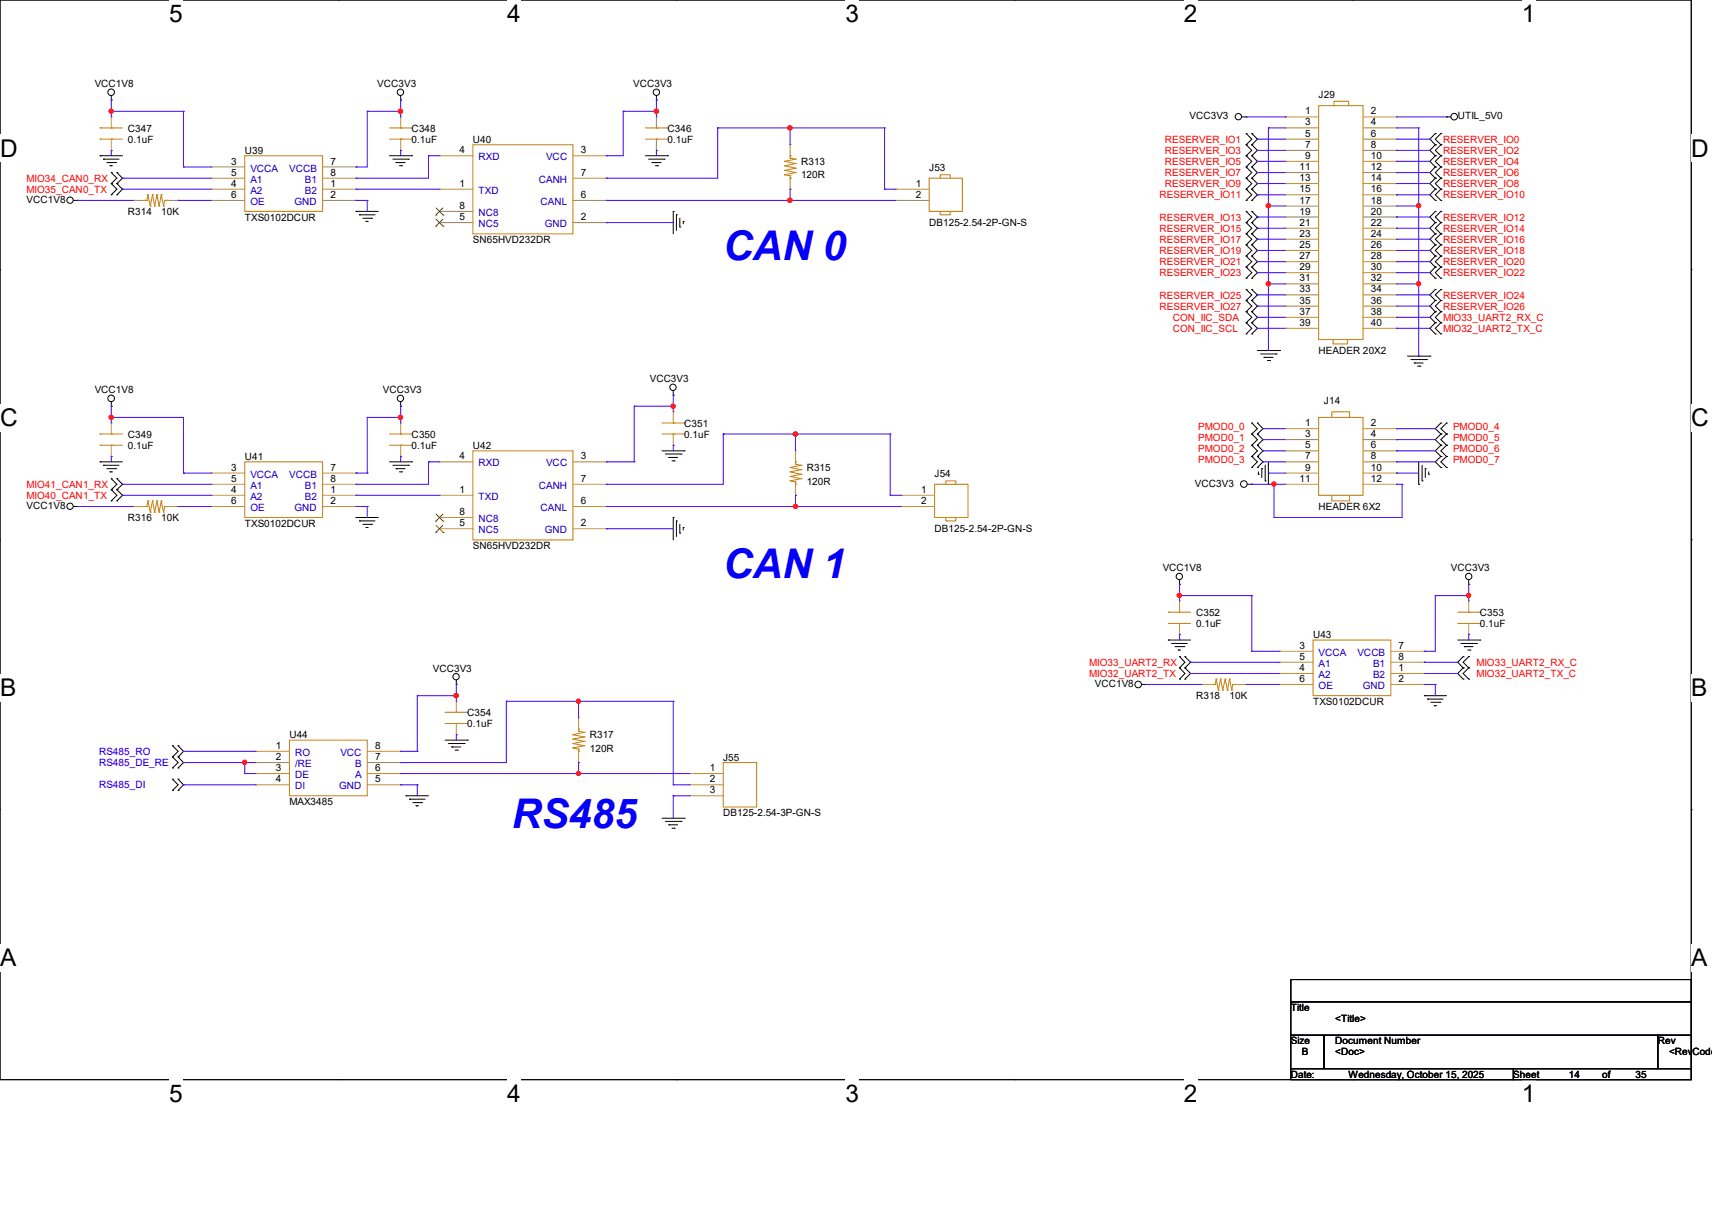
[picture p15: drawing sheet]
<svg xmlns="http://www.w3.org/2000/svg" width="297mm" height="210mm" viewBox="0 0 297 210" stroke-linecap="round" stroke-linejoin="round" font-family="sans-serif">
<defs><g id="words">
<g font-size="7.1" fill="#00f">
<text x="125.5" y="45.2">CAN 0</text>
<text x="125.5" y="100.2">CAN 1</text>
<text x="88.8" y="143.6">RS485</text>
</g>
<g font-size="4.2">
<text x="29.3" y="3.8">5</text>
<text x="88" y="3.8">4</text>
<text x="146.7" y="3.8">3</text>
<text x="205.4" y="3.8">2</text>
<text x="264" y="3.8">1</text>
<text x="0" y="27.2">D</text>
<text x="293.4" y="27.2">D</text>
<text x="0" y="74">C</text>
<text x="293.4" y="74">C</text>
<text x="0" y="120.8">B</text>
<text x="293.4" y="120.8">B</text>
<text x="0" y="167.6">A</text>
<text x="293.4" y="167.6">A</text>
<text x="29.3" y="191.1">5</text>
<text x="88" y="191.1">4</text>
<text x="146.7" y="191.1">3</text>
<text x="205.4" y="191.1">2</text>
<text x="264" y="191.1">1</text>
</g>
<g font-size="1.7">
<text x="16.4" y="15.1">VCC1V8</text>
<text x="65.4" y="15.1">VCC3V3</text>
<text x="109.9" y="15.1">VCC3V3</text>
<text x="228.8" y="17.1">J29</text>
<text x="22.2" y="22.9">C347</text>
<text x="71.4" y="22.9">C348</text>
<text x="115.8" y="22.9">C346</text>
<text x="206.4" y="20.7">VCC3V3</text>
<text x="226.4" y="19.9">1</text>
<text x="226.4" y="21.8">3</text>
<text x="226.4" y="23.7">5</text>
<text x="237.8" y="19.9">2</text>
<text x="237.8" y="21.8">4</text>
<text x="237.8" y="23.7">6</text>
<text x="252.9" y="20.7">UTIL_5V0</text>
<text x="22.2" y="24.8">0.1uF</text>
<text x="40.1" y="28.5">3</text>
<text x="42.5" y="26.7">U39</text>
<text x="57.3" y="28.5">7</text>
<text x="71.4" y="24.8">0.1uF</text>
<text x="79.7" y="26.6">4</text>
<text x="82" y="24.8">U40</text>
<text x="100.8" y="26.6">3</text>
<text x="115.8" y="24.8">0.1uF</text>
<text x="139" y="28.6">R313</text>
<text x="161.2" y="29.6">J53</text>
<text x="225.5" y="29.5">11</text>
<text x="226.4" y="25.7">7</text>
<text x="226.4" y="27.6">9</text>
<text x="237.8" y="25.7">8</text>
<text x="237.8" y="27.6">10</text>
<text x="237.8" y="29.5">12</text>
<text x="4.6" y="35.2">VCC1V8</text>
<text x="40.1" y="30.5">5</text>
<text x="40.1" y="34.3">6</text>
<text x="40.1" y="32.4">4</text>
<text x="57.3" y="30.5">8</text>
<text x="57.3" y="34.3">2</text>
<text x="57.3" y="32.4">1</text>
<text x="79.7" y="32.4">1</text>
<text x="100.8" y="34.3">6</text>
<text x="100.8" y="30.5">7</text>
<text x="139" y="30.9">120R</text>
<text x="158.9" y="32.4">1</text>
<text x="158.9" y="34.3">2</text>
<text x="225.5" y="31.4">13</text>
<text x="225.5" y="33.4">15</text>
<text x="225.5" y="35.3">17</text>
<text x="237.8" y="31.4">14</text>
<text x="237.8" y="33.4">16</text>
<text x="237.8" y="35.3">18</text>
<text x="22.2" y="37.3">R314</text>
<text x="28" y="37.3">10K</text>
<text x="42.5" y="38.3">TXS0102DCUR</text>
<text x="79.7" y="38.2">5</text>
<text x="79.7" y="36.2">8</text>
<text x="100.8" y="38.2">2</text>
<text x="161.2" y="39.2">DB125-2.54-2P-GN-S</text>
<text x="225.5" y="37.2">19</text>
<text x="225.5" y="39.2">21</text>
<text x="225.5" y="41.1">23</text>
<text x="237.8" y="37.2">20</text>
<text x="237.8" y="39.2">22</text>
<text x="237.8" y="41.1">24</text>
<text x="82" y="42.2">SN65HVD232DR</text>
<text x="225.5" y="43">25</text>
<text x="225.5" y="45">27</text>
<text x="225.5" y="46.9">29</text>
<text x="237.8" y="43">26</text>
<text x="237.8" y="45">28</text>
<text x="237.8" y="46.9">30</text>
<text x="225.5" y="48.8">31</text>
<text x="225.5" y="50.7">33</text>
<text x="225.5" y="52.7">35</text>
<text x="237.8" y="48.8">32</text>
<text x="237.8" y="50.7">34</text>
<text x="237.8" y="52.7">36</text>
<text x="225.5" y="54.6">37</text>
<text x="225.5" y="56.5">39</text>
<text x="237.8" y="54.6">38</text>
<text x="237.8" y="56.5">40</text>
<text x="228.8" y="61.5">HEADER 20X2</text>
<text x="16.4" y="68.2">VCC1V8</text>
<text x="66.4" y="68.2">VCC3V3</text>
<text x="112.7" y="66.3">VCC3V3</text>
<text x="229.7" y="70.1">J14</text>
<text x="22.2" y="75.9">C349</text>
<text x="22.2" y="77.8">0.1uF</text>
<text x="71.4" y="75.9">C350</text>
<text x="71.4" y="77.8">0.1uF</text>
<text x="82" y="77.8">U42</text>
<text x="118.7" y="74">C351</text>
<text x="118.7" y="75.9">0.1uF</text>
<text x="226.4" y="73.9">1</text>
<text x="226.4" y="75.8">3</text>
<text x="226.4" y="77.8">5</text>
<text x="237.8" y="73.9">2</text>
<text x="237.8" y="75.8">4</text>
<text x="237.8" y="77.8">6</text>
<text x="40.1" y="83.6">5</text>
<text x="40.1" y="81.6">3</text>
<text x="42.5" y="79.8">U41</text>
<text x="57.3" y="83.6">8</text>
<text x="57.3" y="81.6">7</text>
<text x="79.7" y="79.7">4</text>
<text x="100.8" y="79.7">3</text>
<text x="100.8" y="83.6">7</text>
<text x="140" y="81.7">R315</text>
<text x="162.1" y="82.7">J54</text>
<text x="225.5" y="83.6">11</text>
<text x="226.4" y="79.7">7</text>
<text x="226.4" y="81.6">9</text>
<text x="237.8" y="79.7">8</text>
<text x="237.8" y="81.6">10</text>
<text x="237.8" y="83.6">12</text>
<text x="4.6" y="88.3">VCC1V8</text>
<text x="40.1" y="87.4">6</text>
<text x="40.1" y="85.5">4</text>
<text x="57.3" y="87.4">2</text>
<text x="57.3" y="85.5">1</text>
<text x="79.7" y="85.5">1</text>
<text x="79.7" y="89.3">8</text>
<text x="100.8" y="87.4">6</text>
<text x="140" y="84">120R</text>
<text x="159.8" y="85.5">1</text>
<text x="159.8" y="87.4">2</text>
<text x="207.3" y="84.4">VCC3V3</text>
<text x="228.8" y="88.5">HEADER 6X2</text>
<text x="22.2" y="90.4">R316</text>
<text x="28" y="90.4">10K</text>
<text x="42.5" y="91.4">TXS0102DCUR</text>
<text x="79.7" y="91.3">5</text>
<text x="82" y="95.2">SN65HVD232DR</text>
<text x="100.8" y="91.3">2</text>
<text x="162.1" y="92.3">DB125-2.54-2P-GN-S</text>
<text x="201.7" y="99.1">VCC1V8</text>
<text x="251.7" y="99.1">VCC3V3</text>
<text x="207.5" y="106.8">C352</text>
<text x="256.7" y="106.8">C353</text>
<text x="207.5" y="108.8">0.1uF</text>
<text x="225.5" y="112.5">3</text>
<text x="227.8" y="110.7">U43</text>
<text x="242.6" y="112.5">7</text>
<text x="256.7" y="108.8">0.1uF</text>
<text x="75.1" y="116.5">VCC3V3</text>
<text x="189.9" y="119.2">VCC1V8</text>
<text x="225.5" y="114.4">5</text>
<text x="225.5" y="118.3">6</text>
<text x="225.5" y="116.4">4</text>
<text x="242.6" y="114.4">8</text>
<text x="242.6" y="118.3">2</text>
<text x="242.6" y="116.4">1</text>
<text x="81.1" y="124.2">C354</text>
<text x="207.5" y="121.3">R318</text>
<text x="213.3" y="121.3">10K</text>
<text x="227.8" y="122.3">TXS0102DCUR</text>
<text x="47.9" y="129.9">1</text>
<text x="47.9" y="131.8">2</text>
<text x="50.2" y="128.1">U44</text>
<text x="65.1" y="131.8">7</text>
<text x="65.1" y="129.9">8</text>
<text x="81.1" y="126.1">0.1uF</text>
<text x="102.3" y="130.4">120R</text>
<text x="102.3" y="128.1">R317</text>
<text x="125.5" y="131.9">J55</text>
<text x="47.9" y="133.7">3</text>
<text x="47.9" y="135.7">4</text>
<text x="65.1" y="135.7">5</text>
<text x="65.1" y="133.7">6</text>
<text x="123.1" y="133.7">1</text>
<text x="123.1" y="135.7">2</text>
<text x="123.1" y="137.6">3</text>
<text x="50.2" y="139.6">MAX3485</text>
<text x="125.5" y="141.6">DB125-2.54-3P-GN-S</text>
<text x="223.9" y="175.3">Title</text>
<text x="231.6" y="177.3">&lt;Title&gt;</text>
<text x="223.9" y="181.1">Size</text>
<text x="225.8" y="183">B</text>
<text x="231.6" y="181.1">Document Number</text>
<text x="231.6" y="183">&lt;Doc&gt;</text>
<text x="287.6" y="181.1">Rev</text>
<text x="289.6" y="183">&lt;RevCode&gt;</text>
<text x="223.9" y="186.9">Date:</text>
<text x="234" y="186.9">Wednesday, October 15, 2025</text>
<text x="262.5" y="186.9">Sheet</text>
<text x="272.2" y="186.9">14</text>
<text x="278" y="186.9">of</text>
<text x="283.7" y="186.9">35</text>
</g>
<g font-size="1.7" fill="#00c">
<text x="43.4" y="29.8">VCCA</text>
<text x="50.2" y="29.8">VCCB</text>
<text x="83" y="27.8">RXD</text>
<text x="94.7" y="27.8">VCC</text>
<text x="43.4" y="31.7">A1</text>
<text x="43.4" y="35.6">OE</text>
<text x="43.4" y="33.6">A2</text>
<text x="51.1" y="35.6">GND</text>
<text x="52.9" y="31.7">B1</text>
<text x="52.9" y="33.6">B2</text>
<text x="83" y="33.6">TXD</text>
<text x="93.5" y="31.7">CANH</text>
<text x="93.8" y="35.6">CANL</text>
<text x="83" y="39.4">NC5</text>
<text x="83" y="37.5">NC8</text>
<text x="94.5" y="39.4">GND</text>
<text x="43.4" y="82.8">VCCA</text>
<text x="50.2" y="82.8">VCCB</text>
<text x="83" y="80.9">RXD</text>
<text x="94.7" y="80.9">VCC</text>
<text x="43.4" y="84.8">A1</text>
<text x="43.4" y="88.6">OE</text>
<text x="43.4" y="86.7">A2</text>
<text x="51.1" y="88.6">GND</text>
<text x="52.9" y="84.8">B1</text>
<text x="52.9" y="86.7">B2</text>
<text x="83" y="86.7">TXD</text>
<text x="93.5" y="84.8">CANH</text>
<text x="93.8" y="88.6">CANL</text>
<text x="83" y="92.5">NC5</text>
<text x="83" y="90.5">NC8</text>
<text x="94.5" y="92.5">GND</text>
<text x="228.8" y="113.7">VCCA</text>
<text x="235.5" y="113.7">VCCB</text>
<text x="228.8" y="115.7">A1</text>
<text x="228.8" y="119.5">OE</text>
<text x="228.8" y="117.6">A2</text>
<text x="236.4" y="119.5">GND</text>
<text x="238.2" y="115.7">B1</text>
<text x="238.2" y="117.6">B2</text>
<text x="51.2" y="131.1">RO</text>
<text x="59.1" y="131.1">VCC</text>
<text x="51.2" y="133.1">/RE</text>
<text x="51.2" y="135">DE</text>
<text x="51.2" y="136.9">DI</text>
<text x="58.8" y="136.9">GND</text>
<text x="61.6" y="135">A</text>
<text x="61.6" y="133.1">B</text>
</g>
<g font-size="1.7" fill="#f00">
<text x="202.1" y="24.8">RESERVER_IO1</text>
<text x="202.1" y="26.7">RESERVER_IO3</text>
<text x="202.1" y="28.6">RESERVER_IO5</text>
<text x="250.4" y="24.8">RESERVER_IO0</text>
<text x="250.4" y="26.7">RESERVER_IO2</text>
<text x="250.4" y="28.6">RESERVER_IO4</text>
<text x="4.6" y="31.5">MIO34_CAN0_RX</text>
<text x="4.6" y="33.4">MIO35_CAN0_TX</text>
<text x="201.2" y="34.4">RESERVER_IO11</text>
<text x="202.1" y="30.6">RESERVER_IO7</text>
<text x="202.1" y="32.5">RESERVER_IO9</text>
<text x="250.4" y="30.6">RESERVER_IO6</text>
<text x="250.4" y="32.5">RESERVER_IO8</text>
<text x="250.4" y="34.4">RESERVER_IO10</text>
<text x="201.2" y="38.3">RESERVER_IO13</text>
<text x="201.2" y="40.2">RESERVER_IO15</text>
<text x="250.4" y="38.3">RESERVER_IO12</text>
<text x="250.4" y="40.2">RESERVER_IO14</text>
<text x="201.2" y="42.2">RESERVER_IO17</text>
<text x="201.2" y="44.1">RESERVER_IO19</text>
<text x="201.2" y="46">RESERVER_IO21</text>
<text x="201.2" y="47.9">RESERVER_IO23</text>
<text x="250.4" y="42.2">RESERVER_IO16</text>
<text x="250.4" y="44.1">RESERVER_IO18</text>
<text x="250.4" y="46">RESERVER_IO20</text>
<text x="250.4" y="47.9">RESERVER_IO22</text>
<text x="201.2" y="51.8">RESERVER_IO25</text>
<text x="201.2" y="53.7">RESERVER_IO27</text>
<text x="250.4" y="51.8">RESERVER_IO24</text>
<text x="250.4" y="53.7">RESERVER_IO26</text>
<text x="203.4" y="55.7">CON_IIC_SDA</text>
<text x="203.4" y="57.6">CON_IIC_SCL</text>
<text x="250.4" y="55.7">MIO33_UART2_RX_C</text>
<text x="250.4" y="57.6">MIO32_UART2_TX_C</text>
<text x="207.9" y="74.6">PMOD0_0</text>
<text x="207.9" y="76.5">PMOD0_1</text>
<text x="252.1" y="74.6">PMOD0_4</text>
<text x="252.1" y="76.5">PMOD0_5</text>
<text x="207.9" y="78.4">PMOD0_2</text>
<text x="207.9" y="80.3">PMOD0_3</text>
<text x="252.1" y="78.4">PMOD0_6</text>
<text x="252.1" y="80.3">PMOD0_7</text>
<text x="4.6" y="86.5">MIO40_CAN1_TX</text>
<text x="4.6" y="84.6">MIO41_CAN1_RX</text>
<text x="189" y="115.5">MIO33_UART2_RX</text>
<text x="189" y="117.4">MIO32_UART2_TX</text>
<text x="256.2" y="115.5">MIO33_UART2_RX_C</text>
<text x="256.2" y="117.4">MIO32_UART2_TX_C</text>
</g>
<g font-size="1.7" fill="#00f">
<text x="17.2" y="130.9">RS485_RO</text>
<text x="17.2" y="132.9">RS485_DE_RE</text>
<text x="17.2" y="136.7">RS485_DI</text>
</g>
</g></defs>
<path d="M0 0h293.4v187.2h-293.4z" fill="none" stroke="#000" stroke-width=".17"/>
<g fill="#fff">
<path d="M29.3 0h2.4v4.7h-2.4z"/>
<path d="M29.3 187.2h2.4v4.8h-2.4z"/>
</g>
<path d="M58.7 0h.1M58.7 187.2h.1" fill="none" stroke="#000" stroke-width=".17"/>
<g fill="#fff">
<path d="M88 0h2.4v4.7h-2.4z"/>
<path d="M88 187.2h2.4v4.8h-2.4z"/>
</g>
<path d="M117.3 0h.1M117.3 187.2h.1" fill="none" stroke="#000" stroke-width=".17"/>
<g fill="#fff">
<path d="M146.7 0h2.4v4.7h-2.4z"/>
<path d="M146.7 187.2h2.4v4.8h-2.4z"/>
</g>
<path d="M176 0h.1M176 187.2h.1" fill="none" stroke="#000" stroke-width=".17"/>
<g fill="#fff">
<path d="M205.4 0h2.3v4.7h-2.3z"/>
<path d="M205.4 187.2h2.3v4.8h-2.3z"/>
</g>
<path d="M234.7 0h.1M234.7 187.2h.1" fill="none" stroke="#000" stroke-width=".17"/>
<g fill="#fff">
<path d="M264 0h2.4v4.7h-2.4z"/>
<path d="M264 187.2h2.4v4.8h-2.4z"/>
<path d="M0 23.4h3v4.7h-3z"/>
<path d="M293.4 23.4h3.1v4.7h-3.1z"/>
<path d="M0 70.1h3v4.8h-3z"/>
<path d="M293.4 70.1h3.1v4.8h-3.1z"/>
</g>
<path d="M0 46.8h.1M293.4 46.8h.1" fill="none" stroke="#000" stroke-width=".17"/>
<g fill="#fff">
<path d="M0 117h2.8v4.7h-2.8z"/>
<path d="M293.4 117h2.8v4.7h-2.8z"/>
</g>
<path d="M0 93.6h.1M293.4 93.6h.1" fill="none" stroke="#000" stroke-width=".17"/>
<g fill="#fff">
<path d="M0 163.8h2.8v4.7h-2.8z"/>
<path d="M293.3 163.8h2.9v4.7h-2.9z"/>
</g>
<g fill="none" stroke="#000" stroke-width=".17">
<path d="M19.3 17.4h.1M19.3 16.6v.8M69.5 17.4h.1M69.5 16.6v.8M113.9 17.4h.1M113.9 16.6v.8M12.7 34.8h.8M13.5 34.8h.1M17.4 27h.1M17.4 27h3.9M17.9 27.6h.1M17.9 27.6h2.8"/>
<path d="M18.5 28.2h1.6M19.1 28.7h.1M19.1 28.7h.4M19.3 29.9h.1M19.3 31.8h.1M19.3 33.8h.1M19.3 29.9l1 1-1 .9M19.3 31.8l1 1-1 1M20.1 28.2h.1M20.3 31.8h.1M20.3 29.9h.1M20.3 33.8h.1"/>
<path d="M20.3 29.9l1 1-1 .9M20.3 31.8l1 1-1 1M61.8 36.7h.1M61.8 36.7h3.8M62.4 37.3h.1M62.4 37.3h2.7M62.9 37.8h1.6M63.5 38.4h.1M63.5 38.4h.4M64.5 37.8h.1M67.6 27h3.8M68.2 27.6h2.7"/>
<path d="M68.7 28.2h.1M68.7 28.2h1.6M69.3 28.7h.4M69.7 28.7h.1M70.9 27.6h.1M71.4 27h.1M112 27h3.8M112.5 27.6h2.7M113.1 28.2h.1M113.1 28.2h1.6M113.7 28.7h.4M114.1 28.7h.1"/>
<path d="M115.2 27.6h.1M115.8 27h.1M116.8 36.7h.1M116.8 36.7v3.9M117.3 37.3h.1M117.3 37.3v2.7M117.9 39.4h.1M117.9 37.8v1.6M118.5 38.4h.1M118.5 38.4v.4M215.4 20.3h.8M216.2 20.3h.1"/>
<path d="M216.2 25.1h.1M216.2 23.2h.1M216.2 27h.1M216.2 29h.1M216.2 30.9h.1M216.2 32.8h.1M216.2 34.8h.1M216.2 38.6h.1M216.2 36.7h.1M216.2 23.2l1 .9-1 1M216.2 25.1l1 1-1 .9M216.2 27l1 1-1 1"/>
<path d="M216.2 29l1 .9-1 1M216.2 30.9l1 .9-1 1M216.2 32.8l1 1-1 1M216.2 36.7l1 .9-1 1M216.2 38.6l1 1-1 1M217.2 23.2h.1M217.2 25.1h.1M217.2 27h.1M217.2 29h.1M217.2 30.9h.1M217.2 32.8h.1M217.2 34.8h.1"/>
<path d="M217.2 36.7h.1M217.2 38.6h.1M217.2 23.2l.9 .9-.9 1M217.2 25.1l.9 1-.9 .9M217.2 27l.9 1-.9 1M217.2 29l.9 .9-.9 1M217.2 30.9l.9 .9-.9 1M217.2 32.8l.9 1-.9 1M217.2 36.7l.9 .9-.9 1M217.2 38.6l.9 1-.9 1M249 23.2h.1M249 25.1h.1"/>
<path d="M249 27h.1M249 29h.1M249 30.9h.1M249 32.8h.1M249 34.8h.1M249 36.7h.1M249 38.6h.1M249 23.2l-.9 .9 .9 1M249 25.1l-.9 1 .9 .9M249 27l-.9 1 .9 1M249 29l-.9 .9 .9 1M249 30.9l-.9 .9 .9 1"/>
<path d="M249 32.8l-.9 1 .9 1M249 36.7l-.9 .9 .9 1M249 38.6l-.9 1 .9 1M250 25.1h.1M250 23.2h.1M250 27h.1M250 29h.1M250 30.9h.1M250 32.8h.1M250 34.8h.1M250 38.6h.1M250 36.7h.1"/>
<path d="M250 25.1l-1 1 1 .9M250 23.2l-1 .9 1 1M250 27l-1 1 1 1M250 29l-1 .9 1 1M250 30.9l-1 .9 1 1M250 32.8l-1 1 1 1M250 36.7l-1 .9 1 1M250 38.6l-1 1 1 1M251 20.3h.1M251 20.3h.7M216.2 56h.1M216.2 54.1h.1"/>
<path d="M216.2 57.9h.1M216.2 40.6h.1M216.2 42.5h.1M216.2 44.4h.1M216.2 46.3h.1M216.2 48.3h.1M216.2 52.1h.1M216.2 50.2h.1M216.2 54.1l1 .9-1 1M216.2 56l1 .9-1 1M216.2 40.6l1 .9-1 1M216.2 42.5l1 .9-1 1"/>
<path d="M216.2 44.4l1 1-1 .9M216.2 46.3l1 1-1 1M216.2 50.2l1 .9-1 1M216.2 52.1l1 1-1 1M217.2 54.1h.1M217.2 56h.1M217.2 57.9h.1M217.2 40.6h.1M217.2 42.5h.1M217.2 44.4h.1M217.2 46.3h.1M217.2 48.3h.1"/>
<path d="M217.2 50.2h.1M217.2 52.1h.1M217.2 54.1l.9 .9-.9 1M217.2 56l.9 .9-.9 1M217.2 40.6l.9 .9-.9 1M217.2 42.5l.9 .9-.9 1M217.2 44.4l.9 1-.9 .9M217.2 46.3l.9 1-.9 1M217.2 50.2l.9 .9-.9 1M217.2 52.1l.9 1-.9 1M249 56h.1M249 54.1h.1"/>
<path d="M249 57.9h.1M249 40.6h.1M249 42.5h.1M249 44.4h.1M249 46.3h.1M249 48.3h.1M249 50.2h.1M249 52.1h.1M249 54.1l-.9 .9 .9 1M249 56l-.9 .9 .9 1M249 40.6l-.9 .9 .9 1M249 42.5l-.9 .9 .9 1"/>
<path d="M249 44.4l-.9 1 .9 .9M249 46.3l-.9 1 .9 1M249 50.2l-.9 .9 .9 1M249 52.1l-.9 1 .9 1M250 54.1h.1M250 56h.1M250 57.9h.1M250 40.6h.1M250 42.5h.1M250 44.4h.1M250 46.3h.1M250 48.3h.1"/>
<path d="M250 52.1h.1M250 50.2h.1M250 54.1l-1 .9 1 1M250 56l-1 .9 1 1M250 40.6l-1 .9 1 1M250 42.5l-1 .9 1 1M250 44.4l-1 1 1 .9M250 46.3l-1 1 1 1M250 50.2l-1 .9 1 1M250 52.1l-1 1 1 1M19.3 70.4h.1M19.3 69.7v.7"/>
<path d="M69.5 70.4h.1M69.5 69.7v.7M114.9 78.2h3.8M115.4 78.7h2.8M116 79.3h.1M116 79.3h1.6M116.6 79.9h.4M116.8 68.5h.1M116.8 67.8v.7M117 79.9h.1M118.2 78.7h.1M118.7 78.2h.1"/>
<path d="M217.2 73.4h.1M217.2 75.3h.1M217.2 77.2h.1M217.2 79.2h.1M217.2 75.3l.9 .9-.9 1M217.2 73.4l.9 .9-.9 1M217.2 77.2l.9 1-.9 1M217.2 79.2l.9 .9-.9 1M218.1 75.3h.1M218.1 73.4h.1M218.1 77.2h.1M218.1 79.2h.1"/>
<path d="M218.1 60.8h3.9M218.1 73.4l1 .9-1 1M218.1 75.3l1 .9-1 1M218.1 77.2l1 1-1 1M218.1 79.2l1 .9-1 1M218.7 61.4h2.7M219.3 62h.1M219.3 62h1.6M219.9 62.5h.4M220.3 62.5h.1M221.4 61.4h.1M222 60.8h.1"/>
<path d="M244.2 61.8h3.9M244.8 62.4h2.7M245.4 62.9h.1M245.4 62.9h1.5M245.9 63.5h.4M246.3 63.5h.1M247.5 62.4h.1M248.1 61.8h.1M250 75.3h.1M250 73.4h.1M250 77.2h.1M250 79.2h.1"/>
<path d="M250 73.4l-1 .9 1 1M250 75.3l-1 .9 1 1M250 77.2l-1 1 1 1M250 79.2l-1 .9 1 1M251 73.4h.1M251 75.3h.1M251 77.2h.1M251 79.2h.1M251 73.4l-1 .9 1 1M251 75.3l-1 .9 1 1M251 77.2l-1 1 1 1M251 79.2l-1 .9 1 1"/>
<path d="M12.7 87.8h.8M13.5 87.8h.1M17.4 80.1h.1M17.4 80.1h3.9M17.9 80.7h.1M17.9 80.7h2.8M18.5 81.3h1.6M19.1 81.8h.1M19.1 81.8h.4M19.3 84.9h.1M19.3 86.9h.1M19.3 83h.1"/>
<path d="M19.3 84.9l1 1-1 1M19.3 83l1 1-1 .9M20.1 81.3h.1M20.3 86.9h.1M20.3 84.9h.1M20.3 83h.1M20.3 84.9l1 1-1 1M20.3 83l1 1-1 .9M61.8 89.7h.1M61.8 89.7h3.8M62.4 90.3h.1M62.4 90.3h2.7"/>
<path d="M62.9 90.9h1.6M63.5 91.5h.1M63.5 91.5h.4M64.5 90.9h.1M67.6 80.1h3.8M68.2 80.7h2.7M68.7 81.3h.1M68.7 81.3h1.6M69.3 81.8h.4M69.7 81.8h.1M70.9 80.7h.1M71.4 80.1h.1"/>
<path d="M116.8 89.7h.1M116.8 89.7v3.9M117.3 90.3h.1M117.3 90.3v2.7M117.9 92.5h.1M117.9 90.9v1.6M118.5 91.5h.1M118.5 91.5v.4M216.4 84h.8M217.2 84h.1M217.2 81.1h.1M218.1 81.1h.1"/>
<path d="M218.3 82.3h.1M218.3 81.8v.5M218.9 81.3h.1M218.9 81.3v1.5M219.5 83.4h.1M219.5 80.7v2.7M220 84h.1M220 80.1v3.9M246.1 84h.1M246.1 80.1v3.9M246.7 83.4h.1M246.7 80.7v2.7"/>
<path d="M247.3 81.3h.1M247.3 81.3v1.5M247.9 82.3h.1M247.9 81.8v.5M250 81.1h.1M251 81.1h.1M79.2 118.7h.1M79.2 117.9v.8M198.1 118.7h.7M198.8 118.7h.1M202.7 111h.1M202.7 111h3.8"/>
<path d="M203.3 111.6h.1M203.3 111.6h2.7M203.8 112.1h1.6M204.4 112.7h.1M204.4 112.7h.4M204.6 101.3h.1M204.6 113.9h.1M204.6 115.8h.1M204.6 117.8h.1M204.6 100.6v.7M204.6 113.9l1 1-1 .9M204.6 115.8l1 1-1 1"/>
<path d="M205.4 112.1h.1M205.6 115.8h.1M205.6 113.9h.1M205.6 117.8h.1M205.6 113.9l.9 1-.9 .9M205.6 115.8l.9 1-.9 1M252.9 111h3.9M253.4 111.6h2.8M253.8 115.8h.1M253.8 113.9h.1M253.8 117.8h.1M253.8 113.9l-.9 1 .9 .9"/>
<path d="M253.8 115.8l-.9 1 .9 1M254 112.1h.1M254 112.1h1.6M254.6 112.7h.4M254.8 101.3h.1M254.8 113.9h.1M254.8 115.8h.1M254.8 117.8h.1M254.8 100.6v.7M254.8 113.9l-1 1 1 .9M254.8 115.8l-1 1 1 1M255 112.7h.1"/>
<path d="M256.2 111.6h.1M256.8 111h.1M29.9 131.3h.1M29.9 133.2h.1M29.9 129.3h.1M29.9 135.1h.1M29.9 137.1h.1M29.9 131.3l1 .9-1 1M29.9 129.3l1 1-1 1M29.9 135.1l1 1-1 1M30.9 133.2h.1M30.9 131.3h.1"/>
<path d="M30.9 129.3h.1M30.9 137.1h.1M30.9 135.1h.1M30.9 131.3l.9 .9-.9 1M30.9 129.3l.9 1-.9 1M30.9 135.1l.9 1-.9 1M70.4 138h.1M70.4 138h3.9M71 138.6h.1M71 138.6h2.7M71.6 139.2h1.6M72.2 139.7h.1"/>
<path d="M72.2 139.7h.4M73.2 139.2h.1M77.2 128.4h3.9M77.8 128.9h2.7M78.4 129.5h.1M78.4 129.5h1.5M79 130.1h.3M79.3 130.1h.1M80.5 128.9h.1M81.1 128.4h.1M247.1 120.6h.1M247.1 120.6h3.9"/>
<path d="M247.6 121.2h.1M247.6 121.2h2.8M248.2 121.8h1.6M248.8 122.4h.1M248.8 122.4h.4M249.8 121.8h.1M0 140.4h.1M114.9 141.9h3.8M115.4 142.5h2.8M116 143h.1M116 143h1.6M116.6 143.6h.4"/>
<path d="M117 143.6h.1M118.2 142.5h.1M118.7 141.9h.1M293.4 140.4h.1M223.9 169.9h69.5v3.8h-69.5zM223.9 173.7h69.5v5.8h-69.5zM223.9 179.5h5.8v5.8h-5.8zM229.7 179.5h57.9v5.8h-57.9zM287.6 179.5h5.8v5.8h-5.8zM223.9 185.3h38.7v1.9h-38.7zM262.6 185.3h30.8v1.9h-30.8z"/>
<circle cx="19.3" cy="16" r=".57"/>
<circle cx="69.5" cy="16" r=".55"/>
<circle cx="113.9" cy="16" r=".55"/>
<circle cx="12.1" cy="34.7" r=".55"/>
<circle cx="214.8" cy="20.2" r=".55"/>
<circle cx="252.3" cy="20.2" r=".57"/>
<circle cx="19.3" cy="69.1" r=".57"/>
<circle cx="69.5" cy="69.1" r=".55"/>
<circle cx="116.8" cy="67.2" r=".55"/>
<circle cx="12.1" cy="87.8" r=".55"/>
<circle cx="204.6" cy="100" r=".55"/>
<circle cx="215.8" cy="83.9" r=".57"/>
<circle cx="254.8" cy="100" r=".55"/>
<circle cx="79.1" cy="117.3" r=".55"/>
<circle cx="197.5" cy="118.7" r=".57"/>
</g>
<g fill="none" stroke="#cc8006" stroke-width=".17">
<path d="M228.8 18.3h7.7v40.6h-7.7zM231.4 18.3v-.7h2.6v.7M17.4 24.1h.1M17.4 22.2h.1M17.4 24.1h3.9M17.4 22.2h3.9M19.3 24.1h.1M19.3 22.2h.1M25.1 34.8h.1M25.1 34.8h.4M25.5 34.8h.1M25.7 33.8h.1"/>
<path d="M25.7 33.8l-.2 1M25.7 33.8l.4 1.9M26.1 35.7h.1M26.5 33.8h.1M26.5 33.8l-.4 1.9M26.5 33.8l.3 1.9M26.8 35.7h.1M27.2 33.8h.1M27.2 33.8l-.4 1.9M27.2 33.8l.4 1.9M27.6 35.7h.1M28 33.8h.1"/>
<path d="M28 33.8l.4 1.9M28 33.8l-.4 1.9M28.4 35.7h.1M28.6 34.8h.1M28.6 34.8h.4M28.6 34.8l-.2 .9M29 34.8h.1M42.5 27h13.5v9.7h-13.5zM67.6 24.1h3.8M67.6 22.2h3.8M69.5 24.1h.1M69.5 22.2h.1"/>
<path d="M71.4 24.1h.1M71.4 22.2h.1M82 25.1h17.4v15.5h-17.4zM112 24.1h3.8M112 22.2h3.8M113.9 24.1h.1M113.9 22.2h.1M115.8 24.1h.1M115.8 22.2h.1M136.1 28h.1M136.1 30.3h.1M136.1 29.5h.1"/>
<path d="M136.1 28.7h.1M136.1 30.3l1 .2M136.1 29.5l1.9 .4M136.1 28.7l1.9 .5M136.1 28l1.9 .4M137.1 27h.1M137.1 30.9h.1M137.1 30.5h.1M137.1 27.4h.1M137.1 27v.4M137.1 30.5v.4M137.1 27.4l.9 .2"/>
<path d="M138 29.9h.1M138 29.2h.1M138 28.4h.1M138 27.6h.1M138 27.6l-1.9 .4M138 29.9l-1.9 .4M138 29.2l-1.9 .3M138 28.4l-1.9 .3M161.2 30.9h5.8v5.8h-5.8zM163.1 30.9v-.6h1.7v.6M163.1 36.7v.6h1.7v-.6M231.3 58.9v.7h2.5v-.7"/>
<path d="M17.4 77.2h.1M17.4 75.3h.1M17.4 75.3h3.9M17.4 77.2h3.9M19.3 77.2h.1M19.3 75.3h.1M67.6 75.3h3.8M67.6 77.2h3.8M69.5 77.2h.1M69.5 75.3h.1M71.4 77.2h.1M71.4 75.3h.1"/>
<path d="M82 78.2h17.4v15.4h-17.4zM114.9 75.3h3.8M114.9 73.4h3.8M116.8 75.3h.1M116.8 73.4h.1M118.7 75.3h.1M118.7 73.4h.1M228.8 72.4h7.7v13.5h-7.7zM231.1 72.4v-1h3v1M25.1 87.8h.1M25.1 87.8h.4M25.5 87.8h.1"/>
<path d="M25.7 86.9h.1M25.7 86.9l-.2 .9M25.7 86.9l.4 1.9M26.1 88.8h.1M26.5 86.9h.1M26.5 86.9l-.4 1.9M26.5 86.9l.3 1.9M26.8 88.8h.1M27.2 86.9h.1M27.2 86.9l-.4 1.9M27.2 86.9l.4 1.9M27.6 88.8h.1"/>
<path d="M28 86.9h.1M28 86.9l.4 1.9M28 86.9l-.4 1.9M28.4 88.8h.1M28.6 87.8h.1M28.6 87.8h.4M28.6 87.8l-.2 1M29 87.8h.1M42.5 80.1h13.5v9.6h-13.5zM137.1 81.1h.1M137.1 83.4h.1M137.1 82.6h.1"/>
<path d="M137.1 81.8h.1M137.1 83.4l.9 .2M137.1 82.6l1.9 .4M137.1 81.8l1.9 .5M137.1 81.1l1.9 .3M138 80.1h.1M138 84h.1M138 83.6h.1M138 80.5h.1M138 80.1v.4M138 83.6v.4M138 80.5l1 .2"/>
<path d="M139 83h.1M139 82.3h.1M139 81.4h.1M139 80.7h.1M139 80.7l-1.9 .4M139 83l-1.9 .4M139 82.3l-1.9 .3M139 81.4l-1.9 .4M162.1 84h5.8v5.7h-5.8zM164.1 84v-.6h1.7v.6M164.1 89.7v.6h1.7v-.6M231.1 85.9v1h3v-1"/>
<path d="M202.7 108.1h.1M202.7 106.2h.1M202.7 108.1h3.8M202.7 106.2h3.8M204.6 108.1h.1M204.6 106.2h.1M210.4 118.7h.1M210.4 118.7h.4M210.8 118.7h.1M211 117.8h.1M211 117.8l-.2 .9M211 117.8l.4 1.9"/>
<path d="M211.4 119.7h.1M211.8 117.8h.1M211.8 117.8l-.4 1.9M211.8 117.8l.3 1.9M212.1 119.7h.1M212.6 117.8h.1M212.6 117.8l-.5 1.9M212.6 117.8l.3 1.9M212.9 119.7h.1M213.3 117.8h.1M213.3 117.8l.4 1.9M213.3 117.8l-.4 1.9"/>
<path d="M213.7 119.7h.1M213.9 118.7h.1M213.9 118.7h.4M213.9 118.7l-.2 1M214.3 118.7h.1M227.8 111h13.5v9.6h-13.5zM252.9 108.1h3.9M252.9 106.2h3.9M254.8 108.1h.1M254.8 106.2h.1M256.8 108.1h.1M256.8 106.2h.1"/>
<path d="M50.2 128.4h13.5v9.6h-13.5zM77.2 125.5h3.9M77.2 123.5h3.9M79.2 125.5h.1M79.2 123.5h.1M81.1 125.5h.1M81.1 123.5h.1M99.4 127.4h.1M99.4 129.7h.1M99.4 128.9h.1M99.4 128.2h.1M99.4 129.7l1 .2"/>
<path d="M99.4 128.9l1.9 .4M99.4 128.2l1.9 .4M99.4 127.4l1.9 .4M100.4 126.4h.1M100.4 130.3h.1M100.4 129.9h.1M100.4 126.8h.1M100.4 126.4v.4M100.4 129.9v.4M100.4 126.8l.9 .2M101.3 129.3h.1M101.3 128.6h.1"/>
<path d="M101.3 127.8h.1M101.3 127h.1M101.3 127l-1.9 .4M101.3 129.3l-1.9 .4M101.3 128.6l-1.9 .3M101.3 127.8l-1.9 .4M125.5 132.2h5.8v7.8h-5.8z"/>
</g>
<g fill="none" stroke="#a84" stroke-width=".17">
<path d="M19.3 20.3h.1M19.3 26.1h.1M19.3 20.3v1.9M19.3 24.1v2M23.2 34.8h.1M23.2 34.8h1.9M29 34.8h1.9M30.9 34.8h.1M36.7 30.9h.1M36.7 29h.1M36.7 34.8h.1M36.7 32.8h.1"/>
<path d="M36.7 32.8h5.8M36.7 34.8h5.8M36.7 30.9h5.8M36.7 29h5.8M56 32.8h5.8M56 34.8h5.8M56 30.9h5.8M56 29h5.8M61.8 30.9h.1M61.8 29h.1M61.8 34.8h.1M61.8 32.8h.1"/>
<path d="M69.5 20.3h.1M69.5 26.1h.1M69.5 20.3v1.9M69.5 24.1v2M76.2 32.8h.1M76.2 27h.1M76.2 38.6h.1M76.2 36.7h.1M76.2 32.8h5.8M76.2 38.6h5.8M76.2 27h5.8M76.2 36.7h5.8"/>
<path d="M99.4 38.6h5.8M99.4 27h5.8M99.4 34.8h5.8M99.4 30.9h5.8M105.2 38.6h.1M105.2 27h.1M105.2 34.8h.1M105.2 30.9h.1M113.9 20.3h.1M113.9 26.1h.1M113.9 20.3v1.9M113.9 24.1v2"/>
<path d="M137.1 25.1h.1M137.1 32.8h.1M137.1 25.1v1.9M137.1 30.9v1.9M155.4 32.8h.1M155.4 34.8h.1M155.4 32.8h5.8M155.4 34.8h5.8M223 20.3h.1M223 22.2h.1M223 24.1h.1M223 26.1h.1"/>
<path d="M223 28h.1M223 29.9h.1M223 31.8h.1M223 33.8h.1M223 35.7h.1M223 37.6h.1M223 39.6h.1M223 20.3h5.8M223 22.2h5.8M223 24.1h5.8M223 26.1h5.8M223 28h5.8"/>
<path d="M223 29.9h5.8M223 31.8h5.8M223 33.8h5.8M223 35.7h5.8M223 37.6h5.8M223 39.6h5.8M236.5 20.3h5.8M236.5 22.2h5.8M236.5 24.1h5.8M236.5 26.1h5.8M236.5 28h5.8M236.5 29.9h5.8"/>
<path d="M236.5 31.8h5.8M236.5 33.8h5.8M236.5 35.7h5.8M236.5 37.6h5.8M236.5 39.6h5.8M242.3 20.3h.1M242.3 22.2h.1M242.3 24.1h.1M242.3 26.1h.1M242.3 28h.1M242.3 29.9h.1M242.3 31.8h.1"/>
<path d="M242.3 33.8h.1M242.3 35.7h.1M242.3 37.6h.1M242.3 39.6h.1M223 41.5h.1M223 43.4h.1M223 45.4h.1M223 47.3h.1M223 49.2h.1M223 51.1h.1M223 53.1h.1M223 55h.1"/>
<path d="M223 56.9h.1M223 41.5h5.8M223 43.4h5.8M223 45.4h5.8M223 47.3h5.8M223 49.2h5.8M223 51.1h5.8M223 53.1h5.8M223 55h5.8M223 56.9h5.8M236.5 41.5h5.8M236.5 43.4h5.8"/>
<path d="M236.5 45.4h5.8M236.5 47.3h5.8M236.5 49.2h5.8M236.5 51.1h5.8M236.5 53.1h5.8M236.5 55h5.8M236.5 56.9h5.8M242.3 41.5h.1M242.3 43.4h.1M242.3 45.4h.1M242.3 47.3h.1M242.3 49.2h.1"/>
<path d="M242.3 51.1h.1M242.3 53.1h.1M242.3 55h.1M242.3 56.9h.1M19.3 73.4h.1M19.3 79.2h.1M19.3 73.4v1.9M19.3 77.2v2M69.5 73.4h.1M69.5 79.2h.1M69.5 73.4v1.9M69.5 77.2v2"/>
<path d="M116.8 71.4h.1M116.8 77.2h.1M116.8 71.4v2M116.8 75.3v1.9M138 78.2h.1M138 78.2v1.9M223 74.3h.1M223 76.2h.1M223 78.2h.1M223 74.3h5.8M223 76.2h5.8M223 78.2h5.8"/>
<path d="M236.5 74.3h5.8M236.5 76.2h5.8M236.5 78.2h5.8M242.3 74.3h.1M242.3 76.2h.1M242.3 78.2h.1M23.2 87.8h.1M23.2 87.8h1.9M29 87.8h1.9M30.9 87.8h.1M36.7 84h.1M36.7 82h.1"/>
<path d="M36.7 87.8h.1M36.7 85.9h.1M36.7 85.9h5.8M36.7 87.8h5.8M36.7 84h5.8M36.7 82h5.8M56 85.9h5.8M56 87.8h5.8M56 84h5.8M56 82h5.8M61.8 84h.1M61.8 82h.1"/>
<path d="M61.8 87.8h.1M61.8 85.9h.1M76.2 85.9h.1M76.2 80.1h.1M76.2 91.7h.1M76.2 89.7h.1M76.2 85.9h5.8M76.2 91.7h5.8M76.2 80.1h5.8M76.2 89.7h5.8M99.4 87.8h5.8M99.4 91.7h5.8"/>
<path d="M99.4 80.1h5.8M99.4 84h5.8M105.2 91.7h.1M105.2 80.1h.1M105.2 87.8h.1M105.2 84h.1M138 85.9h.1M138 84v1.9M156.4 85.9h.1M156.4 87.8h.1M156.4 85.9h5.7M156.4 87.8h5.7"/>
<path d="M223 80.1h.1M223 82h.1M223 84h.1M223 80.1h5.8M223 84h5.8M223 82h5.8M236.5 80.1h5.8M236.5 84h5.8M236.5 82h5.8M242.3 80.1h.1M242.3 82h.1M242.3 84h.1"/>
<path d="M204.6 104.2h.1M204.6 110h.1M204.6 104.2v2M204.6 108.1v1.9M208.5 118.7h.1M208.5 118.7h1.9M214.3 118.7h1.9M216.2 118.7h.1M222 114.9h.1M222 112.9h.1M222 118.7h.1M222 116.8h.1"/>
<path d="M222 114.9h5.8M222 112.9h5.8M222 118.7h5.8M222 116.8h5.8M241.3 114.9h5.8M241.3 112.9h5.8M241.3 118.7h5.8M241.3 116.8h5.8M247.1 114.9h.1M247.1 112.9h.1M247.1 118.7h.1M247.1 116.8h.1"/>
<path d="M254.8 104.2h.1M254.8 110h.1M254.8 104.2v2M254.8 108.1v1.9M44.4 130.3h.1M44.4 132.2h.1M44.4 134.2h.1M44.4 136.1h.1M44.4 130.3h5.8M44.4 132.2h5.8M44.4 134.2h5.8M44.4 136.1h5.8"/>
<path d="M63.7 130.3h5.8M63.7 132.2h5.8M63.7 134.2h5.8M63.7 136.1h5.8M69.5 136.1h.1M69.5 134.2h.1M69.5 132.2h.1M69.5 130.3h.1M79.2 121.6h.1M79.2 127.4h.1M79.2 121.6v1.9M79.2 125.5v1.9"/>
<path d="M100.4 124.5h.1M100.4 132.2h.1M100.4 124.5v1.9M100.4 130.3v1.9M119.7 134.2h.1M119.7 136.1h.1M119.7 138h.1M119.7 134.2h5.8M119.7 136.1h5.8M119.7 138h5.8"/>
</g>
<g fill="none" stroke="#804000" stroke-width=".17">
<path d="M75.6 39.2h.1M75.6 37.3h.1M75.6 38l1.3 1.2M75.6 36.1l1.3 1.2M76.8 38l-1.2 1.2M76.8 36.1l-1.2 1.2M76.9 39.2h.1M76.9 37.3h.1M75.6 92.3h.1M75.6 90.4h.1M75.6 91.1l1.3 1.2M75.6 89.2l1.3 1.2"/>
<path d="M76.8 91.1l-1.2 1.2M76.8 89.2l-1.2 1.2M76.9 92.3h.1M76.9 90.4h.1"/>
</g>
<g fill="none" stroke="#4200ff" stroke-width=".17">
<path d="M19.3 17.4h.1M19.3 19.3h.1M19.3 17.4v2.9M19.3 19.3h12.5M31.8 19.3h.1M31.8 19.3v9.7M63.7 19.3h.1M63.7 19.3h5.8M63.7 19.3v9.7h-1.9M69.5 17.4h.1M69.5 19.3h.1M69.5 17.4v2.9"/>
<path d="M108.1 19.3h.1M108.1 19.3h5.8M108.1 19.3v7.7h-2.9M113.9 17.4h.1M113.9 19.3h.1M113.9 17.4v2.9M13.5 34.8h.1M13.5 34.8h9.7M19.3 26.1h.1M19.3 26.1v.9M21.3 30.9h.1M21.3 32.8h.1"/>
<path d="M21.3 30.9h15.4M21.3 32.8h15.4M30.9 34.8h.1M30.9 34.8h5.8M31.8 29h.1M31.8 29h4.9M61.8 30.9h.1M61.8 32.8h.1M61.8 34.8h.1M61.8 29h.1M61.8 32.8h14.4M61.8 34.8h1.9"/>
<path d="M63.7 34.8h.1M63.7 34.8v1.9M69.5 26.1h.1M69.5 26.1v.9M74.3 27h.1M74.3 27v3.9h-12.5M74.3 27h1.9M105.2 30.9h.1M105.2 34.8h.1M105.2 27h.1M105.2 38.6h.1M105.2 34.8h50.2"/>
<path d="M105.2 38.6h11.6M113.9 26.1h.1M113.9 26.1v.9M124.5 22.2h.1M124.5 22.2v8.7h-19.3M124.5 22.2h29M137.1 22.2h.1M137.1 32.8h.1M137.1 34.8h.1M137.1 22.2v2.9M137.1 32.8v2M153.5 32.8h.1"/>
<path d="M153.5 22.2h.1M153.5 32.8h1.9M153.5 22.2v10.6M216.2 20.3h6.8M218.1 26.1h.1M218.1 28h.1M218.1 29.9h.1M218.1 31.8h.1M218.1 33.8h.1M218.1 39.6h.1M218.1 24.1h.1M218.1 37.6h.1"/>
<path d="M218.1 26.1h4.9M218.1 28h4.9M218.1 29.9h4.9M218.1 31.8h4.9M218.1 33.8h4.9M218.1 39.6h4.9M218.1 37.6h4.9M218.1 24.1h4.9M220 35.7h.1M220 22.2h.1M220 22.2h3M220 22.2v38.6"/>
<path d="M220 35.7h3M223 20.3h.1M242.3 26.1h.1M242.3 28h.1M242.3 29.9h.1M242.3 33.8h.1M242.3 31.8h.1M242.3 37.6h.1M242.3 39.6h.1M242.3 22.2h3.8M242.3 20.3h8.7M242.3 26.1h5.8"/>
<path d="M242.3 28h5.8M242.3 29.9h5.8M242.3 31.8h5.8M242.3 33.8h5.8M242.3 39.6h5.8M242.3 37.6h5.8M242.3 35.7h3.8M242.3 24.1h5.8M246.1 35.7h.1M246.1 22.2h.1M246.1 22.2v39.6M248.1 24.1h.1"/>
<path d="M251 20.3h.1M218.1 41.5h.1M218.1 43.4h.1M218.1 45.4h.1M218.1 47.3h.1M218.1 55h.1M218.1 56.9h.1M218.1 51.1h.1M218.1 53.1h.1M218.1 41.5h4.9M218.1 43.4h4.9M218.1 45.4h4.9"/>
<path d="M218.1 56.9h4.9M218.1 55h4.9M218.1 47.3h4.9M218.1 51.1h4.9M218.1 53.1h4.9M220 49.2h.1M220 49.2h3M242.3 56.9h.1M242.3 55h.1M242.3 41.5h5.8M242.3 43.4h5.8M242.3 45.4h5.8"/>
<path d="M242.3 56.9h5.8M242.3 55h5.8M242.3 49.2h3.8M242.3 47.3h5.8M242.3 51.1h5.8M242.3 53.1h5.8M246.1 49.2h.1M248.1 41.5h.1M248.1 43.4h.1M248.1 45.4h.1M248.1 47.3h.1M248.1 51.1h.1"/>
<path d="M248.1 53.1h.1M19.3 70.4h.1M19.3 72.4h.1M19.3 79.2h.1M19.3 70.4v3M19.3 79.2v.9M19.3 72.4h12.5v9.6M63.7 72.4h.1M63.7 72.4v9.6M63.7 72.4h5.8M69.5 70.4h.1M69.5 72.4h.1"/>
<path d="M69.5 79.2h.1M69.5 70.4v3M69.5 79.2v.9M110 70.4h.1M110 70.4v9.7M110 70.4h6.8M116.8 68.5h.1M116.8 70.4h.1M116.8 77.2h.1M116.8 68.5v2.9M116.8 77.2v1M125.5 75.3h.1"/>
<path d="M125.5 75.3v8.7h-20.3M125.5 75.3h28.9M138 75.3h.1M138 75.3v2.9M154.4 75.3h.1M154.4 75.3v10.6M219.1 74.3h.1M219.1 76.2h.1M219.1 78.2h.1M219.1 74.3h3.9M219.1 76.2h3.9M219.1 78.2h3.9"/>
<path d="M220 60.8h.1M242.3 74.3h.1M242.3 76.2h.1M242.3 78.2h.1M242.3 74.3h6.7M242.3 76.2h6.7M242.3 78.2h6.7M246.1 61.8h.1M13.5 87.8h.1M13.5 87.8h9.7M21.3 84h.1M21.3 85.9h.1"/>
<path d="M21.3 84h15.4M21.3 85.9h15.4M30.9 87.8h.1M30.9 87.8h5.8M31.8 82h.1M31.8 82h4.9M61.8 82h.1M61.8 84h.1M61.8 85.9h.1M61.8 87.8h.1M61.8 82h1.9M61.8 85.9h14.4"/>
<path d="M61.8 87.8h1.9M63.7 82h.1M63.7 87.8h.1M63.7 87.8v1.9M74.3 80.1h.1M74.3 80.1v3.9h-12.5M74.3 80.1h1.9M105.2 80.1h.1M105.2 84h.1M105.2 87.8h.1M105.2 91.7h.1M105.2 80.1h4.8"/>
<path d="M105.2 87.8h51.2M105.2 91.7h11.6M110 80.1h.1M138 85.9h.1M138 87.8h.1M138 85.9v1.9M154.4 85.9h.1M154.4 85.9h2M217.2 84h.1M217.2 84h5.8M219.1 80.1h.1M219.1 80.1h3.9"/>
<path d="M220 82h.1M220 82h3M221 84h.1M221 89.7h.1M221 84v5.7M242.3 80.1h.1M242.3 82h.1M242.3 84h.1M242.3 80.1h6.7M242.3 82h3.8M242.3 84h.9M243.2 84h.1"/>
<path d="M243.2 84v5.7h-22.2M79.2 118.7h.1M79.2 118.7v2.9M198.8 118.7h.1M198.8 118.7h9.7M204.6 101.3h.1M204.6 103.3h.1M204.6 110h.1M204.6 101.3v2.9M204.6 110v1M204.6 103.3h12.6M206.5 114.9h.1"/>
<path d="M206.5 116.8h.1M206.5 114.9h15.5M206.5 116.8h15.5M216.2 118.7h.1M216.2 118.7h5.8M217.2 103.3h.1M217.2 112.9h.1M217.2 103.3v9.6M217.2 112.9h4.8M247.1 112.9h.1M247.1 114.9h.1M247.1 116.8h.1"/>
<path d="M247.1 118.7h.1M247.1 114.9h5.8M247.1 116.8h5.8M247.1 118.7h1.9M249 103.3h.1M249 118.7h.1M249 103.3h5.8M249 103.3v9.6h-1.9M249 118.7v1.9M254.8 101.3h.1M254.8 103.3h.1M254.8 110h.1"/>
<path d="M254.8 101.3v2.9M254.8 110v1M31.8 130.3h.1M31.8 136.1h.1M31.8 132.2h.1M31.8 130.3h12.6M31.8 136.1h12.6M31.8 132.2h12.6M42.5 132.2h.1M42.5 134.2h.1M42.5 134.2h1.9M42.5 132.2v2"/>
<path d="M69.5 130.3h.1M69.5 132.2h.1M69.5 134.2h.1M69.5 136.1h.1M69.5 130.3h2.9M69.5 136.1h2.9M69.5 134.2h50.2M72.4 120.6h.1M72.4 130.3h.1M72.4 136.1h.1M72.4 120.6h6.8M72.4 120.6v9.7"/>
<path d="M72.4 136.1v1.9M79.2 120.6h.1M79.2 127.4h.1M79.2 127.4v1M87.8 121.6h.1M87.8 121.6v10.6h-18.3M87.8 121.6h29M100.4 121.6h.1M100.4 132.2h.1M100.4 134.2h.1M100.4 121.6v2.9M100.4 132.2v2"/>
<path d="M116.8 121.6h.1M116.8 136.1h.1M116.8 138h.1M116.8 121.6v14.5M116.8 138v3.9M116.8 136.1h2.9M116.8 138h2.9"/>
</g>
<g fill="#f00" stroke="#f00" stroke-width=".17">
<circle cx="19.3" cy="19.3" r=".36"/>
<circle cx="69.5" cy="19.3" r=".37"/>
<circle cx="113.9" cy="19.3" r=".37"/>
<circle cx="137" cy="22.2" r=".37"/>
<circle cx="137" cy="34.7" r=".37"/>
<circle cx="138" cy="75.3" r=".37"/>
<circle cx="116.8" cy="70.4" r=".36"/>
<circle cx="19.3" cy="72.4" r=".36"/>
<circle cx="69.5" cy="72.4" r=".37"/>
<circle cx="138" cy="87.8" r=".37"/>
<circle cx="79.1" cy="120.6" r=".37"/>
<circle cx="100.4" cy="121.6" r=".36"/>
<circle cx="100.4" cy="134.1" r=".36"/>
<circle cx="42.4" cy="132.2" r=".36"/>
<circle cx="246.1" cy="35.7" r=".36"/>
<circle cx="246.1" cy="49.2" r=".36"/>
<circle cx="204.6" cy="103.3" r=".37"/>
<circle cx="254.8" cy="103.3" r=".36"/>
<circle cx="220.1" cy="35.7" r=".37"/>
<circle cx="220.1" cy="49.2" r=".37"/>
<circle cx="221" cy="83.9" r=".36"/>
</g>
<use href="#words"/>
</svg>
